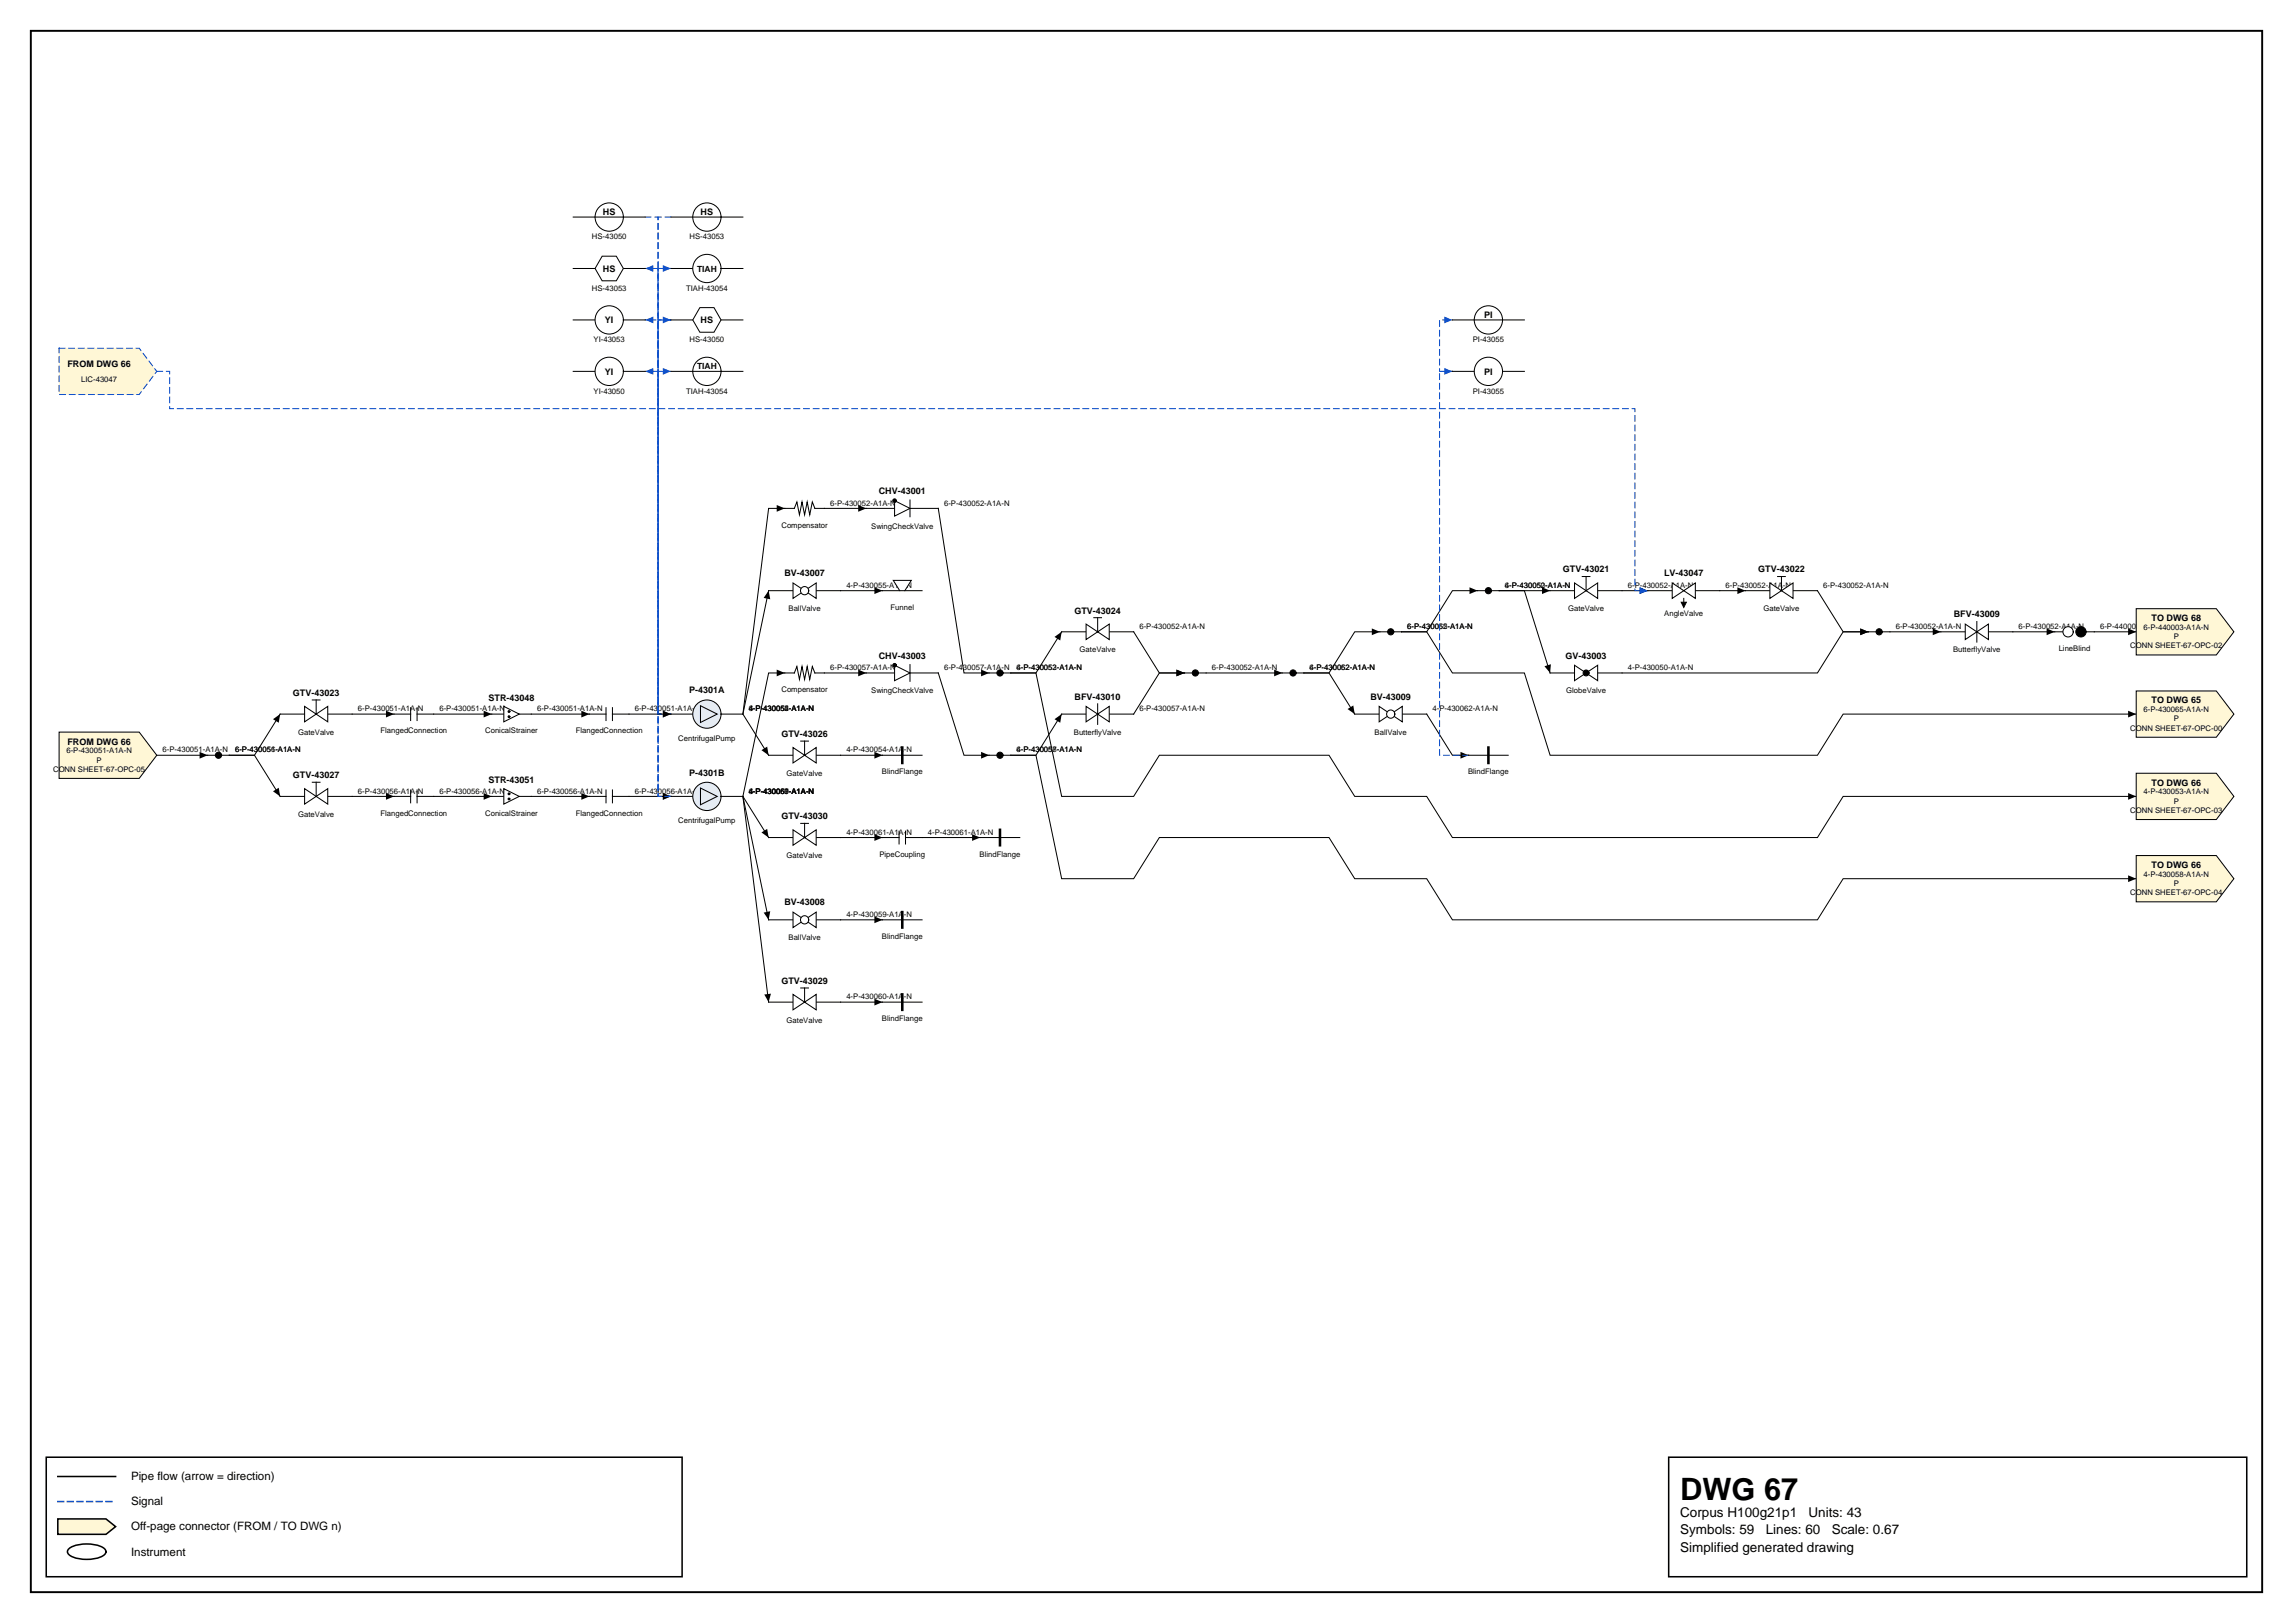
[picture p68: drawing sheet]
<svg xmlns="http://www.w3.org/2000/svg" width="420mm" height="297mm" viewBox="0 0 420 297" stroke-linecap="round" stroke-linejoin="round" font-family="sans-serif">
<defs><g id="words">
<text font-size="5.6" x="307.6" y="274.5">DWG 67</text>
<g font-size="2.5">
<text x="307.6" y="277.6">Corpus H100g21p1</text>
<text x="307.6" y="280.8">Symbols: 59</text>
<text x="323.3" y="280.8">Lines: 60</text>
<text x="331.1" y="277.6">Units: 43</text>
<text x="335.3" y="280.8">Scale: 0.67</text>
<text x="307.6" y="284">Simplified generated drawing</text>
</g>
<g font-size="2.1">
<text x="24" y="270.9">Pipe flow (arrow = direction)</text>
<text x="24" y="275.5">Signal</text>
<text x="24" y="280.1">Off-page connector (FROM / TO DWG n)</text>
<text x="24" y="284.7">Instrument</text>
</g>
<g font-size="1.6">
<text x="110.4" y="39.4">HS</text>
<text x="128.3" y="39.4">HS</text>
<text x="110.4" y="49.7">HS</text>
<text x="127.6" y="49.7">TIAH</text>
<text x="110.8" y="59.1">YI</text>
<text x="128.3" y="59.1">HS</text>
<text x="271.7" y="58.2">PI</text>
<text x="12.3" y="67.1">FROM DWG 66</text>
<text x="110.8" y="68.5">YI</text>
<text x="127.6" y="67.6">TIAH</text>
<text x="271.7" y="68.5">PI</text>
<text x="160.9" y="90.4">CHV-43001</text>
<text x="143.6" y="105.5">BV-43007</text>
<text x="286.1" y="104.8">GTV-43021</text>
<text x="304.7" y="105.5">LV-43047</text>
<text x="321.9" y="104.8">GTV-43022</text>
<text x="196.7" y="112.3">GTV-43024</text>
<text x="357.7" y="113">BFV-43009</text>
<text x="393.9" y="113.7">TO DWG 68</text>
<text x="160.9" y="120.5">CHV-43003</text>
<text x="286.6" y="120.5">GV-43003</text>
<text x="53.6" y="127.3">GTV-43023</text>
<text x="89.4" y="128.3">STR-43048</text>
<text x="126.2" y="126.9">P-4301A</text>
<text x="196.7" y="128">BFV-43010</text>
<text x="250.9" y="128">BV-43009</text>
<text x="393.9" y="128.7">TO DWG 65</text>
<text x="12.3" y="136.3">FROM DWG 66</text>
<text x="143.1" y="134.9">GTV-43026</text>
<text x="53.6" y="142.4">GTV-43027</text>
<text x="89.4" y="143.3">STR-43051</text>
<text x="126.2" y="141.9">P-4301B</text>
<text x="393.9" y="143.8">TO DWG 66</text>
<text x="143.1" y="149.9">GTV-43030</text>
<text x="393.9" y="158.9">TO DWG 66</text>
<text x="143.6" y="165.7">BV-43008</text>
<text x="143.1" y="180.1">GTV-43029</text>
</g>
<g font-size="1.4">
<text x="108.4" y="43.8">HS-43050</text>
<text x="126.2" y="43.8">HS-43053</text>
<text x="108.4" y="53.2">HS-43053</text>
<text x="125.6" y="53.2">TIAH-43054</text>
<text x="108.7" y="62.6">YI-43053</text>
<text x="126.2" y="62.6">HS-43050</text>
<text x="269.6" y="62.6">PI-43055</text>
<text x="14.9" y="69.9">LIC-43047</text>
<text x="108.7" y="72.1">YI-43050</text>
<text x="125.6" y="72.1">TIAH-43054</text>
<text x="269.6" y="72.1">PI-43055</text>
<text x="152" y="92.5">6-P-430052-A1A-N</text>
<text x="172.8" y="92.5">6-P-430052-A1A-N</text>
<text x="143.1" y="96.5">Compensator</text>
<text x="159.5" y="96.8">SwingCheckValve</text>
<text x="155" y="107.6">4-P-430055-A1A-N</text>
<text x="275.5" y="107.6">6-P-430052-A1A-N</text>
<text x="275.5" y="107.6">4-P-430050-A1A-N</text>
<text x="298" y="107.6">6-P-430052-A1A-N</text>
<text x="315.9" y="107.6">6-P-430052-A1A-N</text>
<text x="333.8" y="107.6">6-P-430052-A1A-N</text>
<text x="144.4" y="111.8">BallValve</text>
<text x="163" y="111.6">Funnel</text>
<text x="287.1" y="111.8">GateValve</text>
<text x="304.7" y="112.8">AngleValve</text>
<text x="322.9" y="111.8">GateValve</text>
<text x="197.7" y="119.4">GateValve</text>
<text x="208.6" y="115.1">6-P-430052-A1A-N</text>
<text x="257.6" y="115.1">6-P-430052-A1A-N</text>
<text x="257.6" y="115.1">6-P-430065-A1A-N</text>
<text x="347.1" y="115.1">6-P-430052-A1A-N</text>
<text x="357.6" y="119.4">ButterflyValve</text>
<text x="369.6" y="115.1">6-P-430052-A1A-N</text>
<text x="376.9" y="119.1">LineBlind</text>
<text x="384.5" y="115.1">6-P-440003-A1A-N</text>
<text x="390" y="118.7">CONN SHEET-67-OPC-02</text>
<text x="392.4" y="115.3">6-P-440003-A1A-N</text>
<text x="398" y="117">P</text>
<text x="152" y="122.6">6-P-430057-A1A-N</text>
<text x="172.8" y="122.6">6-P-430057-A1A-N</text>
<text x="186.1" y="122.6">6-P-430052-A1A-N</text>
<text x="186.1" y="122.6">4-P-430053-A1A-N</text>
<text x="221.9" y="122.6">6-P-430052-A1A-N</text>
<text x="239.8" y="122.6">4-P-430062-A1A-N</text>
<text x="239.8" y="122.6">6-P-430052-A1A-N</text>
<text x="298" y="122.6">4-P-430050-A1A-N</text>
<text x="65.5" y="130.2">6-P-430051-A1A-N</text>
<text x="80.5" y="130.2">6-P-430051-A1A-N</text>
<text x="98.3" y="130.2">6-P-430051-A1A-N</text>
<text x="116.2" y="130.2">6-P-430051-A1A-N</text>
<text x="137.1" y="130.2">6-P-430052-A1A-N</text>
<text x="137.1" y="130.2">4-P-430055-A1A-N</text>
<text x="137.1" y="130.2">4-P-430054-A1A-N</text>
<text x="143.1" y="126.7">Compensator</text>
<text x="159.5" y="126.9">SwingCheckValve</text>
<text x="208.6" y="130.2">6-P-430057-A1A-N</text>
<text x="262.3" y="130.2">4-P-430062-A1A-N</text>
<text x="286.7" y="126.9">GlobeValve</text>
<text x="392.4" y="130.3">6-P-430065-A1A-N</text>
<text x="12.2" y="137.9">6-P-430051-A1A-N</text>
<text x="29.8" y="137.7">6-P-430051-A1A-N</text>
<text x="43" y="137.7">6-P-430056-A1A-N</text>
<text x="43" y="137.7">6-P-430051-A1A-N</text>
<text x="54.6" y="134.4">GateValve</text>
<text x="69.7" y="134.2">FlangedConnection</text>
<text x="88.8" y="134.2">ConicalStrainer</text>
<text x="105.4" y="134.2">FlangedConnection</text>
<text x="124.2" y="135.6">CentrifugalPump</text>
<text x="155" y="137.7">4-P-430054-A1A-N</text>
<text x="186.1" y="137.7">6-P-430057-A1A-N</text>
<text x="186.1" y="137.7">4-P-430058-A1A-N</text>
<text x="196.6" y="134.4">ButterflyValve</text>
<text x="251.7" y="134.4">BallValve</text>
<text x="390" y="133.7">CONN SHEET-67-OPC-00</text>
<text x="398" y="132">P</text>
<text x="9.7" y="141.3">CONN SHEET-67-OPC-05</text>
<text x="17.7" y="139.6">P</text>
<text x="144" y="142">GateValve</text>
<text x="161.5" y="141.7">BlindFlange</text>
<text x="268.8" y="141.7">BlindFlange</text>
<text x="54.6" y="149.5">GateValve</text>
<text x="65.5" y="145.2">6-P-430056-A1A-N</text>
<text x="69.7" y="149.3">FlangedConnection</text>
<text x="80.5" y="145.2">6-P-430056-A1A-N</text>
<text x="88.8" y="149.3">ConicalStrainer</text>
<text x="98.3" y="145.2">6-P-430056-A1A-N</text>
<text x="105.4" y="149.3">FlangedConnection</text>
<text x="116.2" y="145.2">6-P-430056-A1A-N</text>
<text x="137.1" y="145.2">4-P-430060-A1A-N</text>
<text x="137.1" y="145.2">6-P-430057-A1A-N</text>
<text x="137.1" y="145.2">4-P-430059-A1A-N</text>
<text x="137.1" y="145.2">4-P-430061-A1A-N</text>
<text x="390" y="148.8">CONN SHEET-67-OPC-03</text>
<text x="392.4" y="145.4">4-P-430053-A1A-N</text>
<text x="398" y="147.1">P</text>
<text x="124.2" y="150.7">CentrifugalPump</text>
<text x="155" y="152.8">4-P-430061-A1A-N</text>
<text x="169.9" y="152.8">4-P-430061-A1A-N</text>
<text x="144" y="157">GateValve</text>
<text x="161" y="156.8">PipeCoupling</text>
<text x="179.4" y="156.8">BlindFlange</text>
<text x="392.4" y="160.5">4-P-430058-A1A-N</text>
<text x="155" y="167.8">4-P-430059-A1A-N</text>
<text x="390" y="163.9">CONN SHEET-67-OPC-04</text>
<text x="398" y="162.2">P</text>
<text x="144.4" y="172.1">BallValve</text>
<text x="161.5" y="171.9">BlindFlange</text>
<text x="155" y="182.9">4-P-430060-A1A-N</text>
<text x="144" y="187.1">GateValve</text>
<text x="161.5" y="186.9">BlindFlange</text>
</g>
</g></defs>
<path d="M5.6 5.6h408.6v285.8h-408.6z" fill="none" stroke="#000" stroke-width=".35"/>
<path d="M8.5 266.7h116.4v21.9h-116.4zM10.6 270.2h10.6M305.5 266.7h105.8v21.9h-105.8z" fill="none" stroke="#000" stroke-width=".28"/>
<path d="M10.6 274.8h10.6" fill="none" stroke="#0046c8" stroke-width=".28" stroke-dasharray="1.1 .7"/>
<path d="M10.6 278h8.8l1.8 1.4-1.8 1.4h-8.8z" fill="#fff7d6" stroke="#000" stroke-width=".28"/>
<path d="M12.7 283.4a6.7 6.7 0 0 1 6.3 0 .72 .72 0 0 1 0 1.2 6.7 6.7 0 0 1-6.3 0 .72 .72 0 0 1 0-1.2z" fill="none" stroke="#000" stroke-width=".28"/>
<path d="M122.8 130.7h-2.3v-62.7h-2.4" fill="none" stroke="#0046c8" stroke-width=".19" stroke-dasharray="1.1 .7"/>
<path d="M118.1 68l1.5-.7v1.3z" fill="#0046c8"/>
<path d="M143.7 93h-3l-4.7 37.7M140.7 108.1l-4.7 22.6M136 130.7l4.7 7.5M171.8 123.2l4.7 15h4.6" fill="none" stroke="#000" stroke-width=".19"/>
<path d="M142.2 92.4l1.5 .6-1.5 .7zM140.7 108.1l.3 1.6-1.2-.3zM139.4 137.3l1.1-.7 .2 1.6zM179.6 137.6l1.5 .6-1.5 .6z" fill="#000"/>
<path d="M265.9 68h-2.3v-9.4h2.3" fill="none" stroke="#0046c8" stroke-width=".19" stroke-dasharray="1.1 .7"/>
<path d="M264.4 57.9l1.5 .7-1.5 .6z" fill="#0046c8"/>
<path d="M332.7 108.1l4.7 7.5h4.7M368.5 115.6h7.7M79.4 130.7h10.6M216.9 123.2h-4.6l-4.8 7.5M220.8 123.2h14" fill="none" stroke="#000" stroke-width=".19"/>
<path d="M340.6 115l1.5 .6-1.5 .7zM374.7 115l1.5 .6-1.5 .7zM88.5 130.1l1.5 .6-1.5 .6zM215.4 122.5l1.5 .7-1.5 .6zM233.3 122.5l1.5 .7-1.5 .6z" fill="#000"/>
<path d="M122.8 58.6h-2.3v72.1h2.3" fill="none" stroke="#0046c8" stroke-width=".19" stroke-dasharray="1.1 .7"/>
<path d="M121.4 130.1l1.4 .6-1.4 .6z" fill="#0046c8"/>
<path d="M122.8 49.1h-2.3v18.9h2.3" fill="none" stroke="#0046c8" stroke-width=".19" stroke-dasharray="1.1 .7"/>
<path d="M121.4 67.3l1.4 .7-1.4 .6z" fill="#0046c8"/>
<path d="M122.8 39.7h-2.3v9.4h-2.4" fill="none" stroke="#0046c8" stroke-width=".19" stroke-dasharray="1.1 .7"/>
<path d="M118.1 49.1l1.5-.6v1.3z" fill="#0046c8"/>
<g fill="none" stroke="#000" stroke-width=".19">
<path d="M194.4 115.6l-4.7 7.6h-4.6h4.6l4.7 22.6h13.1l4.8-7.6h31l4.7 7.6h13.2l4.7 7.5h66.8l4.7-7.5h53.7M207.5 115.6l4.8 7.6h4.6M283.8 108.1h-9.3h4.6l4.7 15.1M297 108.1h4.7M314.9 108.1h4.7M346 115.6h9.3M383.4 115.6h7.7M28.7 138.2h9.3M64.5 130.7h7.6M115.2 130.7h7.6M150.9 123.2h7.7M194.4 130.7l-4.7 7.5h-4.6h4.6l4.7 22.6h13.1l4.8-7.5h31l4.7 7.5h13.2l4.7 7.5h66.8l4.7-7.5h53.7"/>
<path d="M64.5 145.8h7.6M168.8 153.3h10.7M153.9 183.4h7.7"/>
</g>
<g fill="#000">
<path d="M193.1 116.6l1.3-1-.3 1.6zM282.3 107.5l1.5 .6-1.5 .6zM300.2 107.5l1.5 .6-1.5 .6zM318.1 107.5l1.5 .6-1.5 .6zM353.9 115l1.4 .6-1.4 .7zM389.6 115l1.5 .6-1.5 .7zM36.5 137.6l1.5 .6-1.5 .6zM70.7 130.1l1.4 .6-1.4 .6zM121.4 130.1l1.4 .6-1.4 .6zM157.1 122.5l1.5 .7-1.5 .6zM193.1 131.6l1.3-.9-.3 1.6zM215.4 122.5l1.5 .7-1.5 .6z"/>
<path d="M282.8 121.9l1.1-.3-.1 1.6zM70.7 145.1l1.4 .7-1.4 .6zM178 152.7l1.5 .6-1.5 .6zM389.6 145.1l1.5 .7-1.5 .6zM389.6 160.2l1.5 .6-1.5 .6zM160.1 182.8l1.5 .6-1.5 .6z"/>
</g>
<path d="M28.7 68h2.4v6.8h268.2v33.3h2.4" fill="none" stroke="#0046c8" stroke-width=".19" stroke-dasharray="1.1 .7"/>
<path d="M300.2 107.5l1.5 .6-1.5 .6z" fill="#0046c8"/>
<path d="M150.9 93h7.7M252.6 115.6h-4.6l-4.7 7.6h-4.6h4.6l4.7 7.5M270.5 108.1h-4.6l-4.7 7.5h-4.6h4.6l4.7 7.6h13.2l4.7 15h48.9l4.7-7.5h53.7M342.1 115.6h-4.7l-4.7 7.6h-35.7M51.3 130.7l-4.7 7.5h-4.6h4.6l4.7 7.6M97.3 130.7h10.6M261.2 130.7l4.7 7.5h3M79.4 145.8h10.6M153.9 153.3h7.7M153.9 168.3h7.7" fill="none" stroke="#000" stroke-width=".19"/>
<g fill="#000">
<path d="M157.1 92.4l1.5 .6-1.5 .7zM251.2 115l1.4 .6-1.4 .7zM269 107.5l1.5 .6-1.5 .6zM340.6 115l1.5 .6-1.5 .7zM50 131.6l1.3-.9-.3 1.6zM106.4 130.1l1.5 .6-1.5 .6zM246.7 129.8l1.1-.7 .2 1.6zM267.4 137.6l1.5 .6-1.5 .6zM389.6 130.1l1.5 .6-1.5 .6zM50 144.8l1-.6 .3 1.6zM88.5 145.1l1.5 .7-1.5 .6zM160.1 152.7l1.5 .6-1.5 .6z"/>
<path d="M160.1 167.7l1.5 .6-1.5 .7z"/>
</g>
<path d="M118.1 49.1h2.4v96.7h2.3" fill="none" stroke="#0046c8" stroke-width=".19" stroke-dasharray="1.1 .7"/>
<path d="M121.4 145.1l1.4 .7-1.4 .6z" fill="#0046c8"/>
<path d="M115.2 145.8h7.6" fill="none" stroke="#000" stroke-width=".19"/>
<path d="M121.4 145.1l1.4 .7-1.4 .6z" fill="#000"/>
<path d="M118.1 39.7h2.4v18.9h2.3" fill="none" stroke="#0046c8" stroke-width=".19" stroke-dasharray="1.1 .7"/>
<path d="M121.4 57.9l1.4 .7-1.4 .6z" fill="#0046c8"/>
<path d="M171.8 93l4.7 30.2h4.6" fill="none" stroke="#000" stroke-width=".19"/>
<path d="M179.6 122.5l1.5 .7-1.5 .6z" fill="#000"/>
<path d="M268.9 138.2h-5.3v-70.2h2.3" fill="none" stroke="#0046c8" stroke-width=".19" stroke-dasharray="1.1 .7"/>
<path d="M264.4 67.3l1.5 .7-1.5 .6z" fill="#0046c8"/>
<path d="M122.8 145.8h-2.3v-96.7h2.3" fill="none" stroke="#0046c8" stroke-width=".19" stroke-dasharray="1.1 .7"/>
<path d="M121.4 48.5l1.4 .6-1.4 .7z" fill="#0046c8"/>
<path d="M143.7 123.2h-3l-4.7 22.6 4.7 37.6" fill="none" stroke="#000" stroke-width=".19"/>
<path d="M142.2 122.5l1.5 .7-1.5 .6zM139.9 182l1.2-.1-.4 1.5z" fill="#000"/>
<path d="M122.8 145.8h-2.3v-87.2h-2.4" fill="none" stroke="#0046c8" stroke-width=".19" stroke-dasharray="1.1 .7"/>
<path d="M118.1 58.6l1.5-.7v1.3z" fill="#0046c8"/>
<path d="M153.9 108.1h7.7M122.8 130.7h4M132 130.7h4M153.9 138.2h14.9M97.3 145.8h10.6M140.7 153.3l-4.7-7.5 4.7 22.5" fill="none" stroke="#000" stroke-width=".19"/>
<path d="M160.1 107.5l1.5 .6-1.5 .6zM160.1 137.6l1.5 .6-1.5 .6zM106.4 145.1l1.5 .7-1.5 .6zM139.4 152.4l1.1-.7 .2 1.6zM139.8 167l1.2-.2-.3 1.5z" fill="#000"/>
<path d="M165.2 136.8v2.8" fill="none" stroke="#000" stroke-width=".47"/>
<circle cx="129.4" cy="130.7" r="2.59" fill="#e2ecf7" stroke="#000" stroke-width=".19"/>
<path d="M128.2 129.2l3.1 1.5-3.1 1.5zM158.6 123.2h5.2M166.6 123.2h5.2" fill="none" stroke="#000" stroke-width=".19"/>
<path d="M163.8 121.8l2.8 1.4-2.8 1.4z" fill="#fff" stroke="#000" stroke-width=".19"/>
<path d="M265.9 68h4M275.1 68h4M166.6 121.6v3.1" fill="none" stroke="#000" stroke-width=".19"/>
<circle cx="163.8" cy="121.8" r=".33" fill="#000" stroke="#000" stroke-width=".19"/>
<circle cx="272.5" cy="68" r="2.59" fill="#fff" stroke="#000" stroke-width=".19"/>
<path d="M355.3 115.6h4.5M364 115.6h4.5M216.9 123.2h3.9M161.6 183.4h7.2" fill="none" stroke="#000" stroke-width=".19"/>
<circle cx="218.8" cy="123.2" r=".56" fill="#000" stroke="#000" stroke-width=".19"/>
<path d="M165.2 182v2.8" fill="none" stroke="#000" stroke-width=".47"/>
<path d="M359.8 114.2l4.2 2.8v-2.8l-4.2 2.8z" fill="#fff" stroke="#000" stroke-width=".19"/>
<path d="M361.9 113.8v3.7M194.4 130.7h4.4M203.1 130.7h4.4" fill="none" stroke="#000" stroke-width=".19"/>
<path d="M198.8 129.3l4.3 2.8v-2.8l-4.3 2.8z" fill="#fff" stroke="#000" stroke-width=".19"/>
<path d="M319.6 108.1h4.4M328.3 108.1h4.4M201 128.8v3.8" fill="none" stroke="#000" stroke-width=".19"/>
<path d="M324 106.7l4.3 2.8v-2.8l-4.3 2.8z" fill="#fff" stroke="#000" stroke-width=".19"/>
<path d="M122.8 68h4M132 68h4M325.4 105.5h1.5M326.2 105.5v2.6M161.6 168.3h7.2" fill="none" stroke="#000" stroke-width=".19"/>
<path d="M165.2 166.9v2.9" fill="none" stroke="#000" stroke-width=".47"/>
<circle cx="129.4" cy="68" r="2.59" fill="#fff" stroke="#000" stroke-width=".19"/>
<path d="M122.8 58.6h4M132 58.6h4M126.8 68h5.2M72.1 130.7h3.1M75.2 129.5v2.4M76.4 130.7h3M76.4 129.5v2.4" fill="none" stroke="#000" stroke-width=".19"/>
<path d="M128.1 56.3h2.6l1.3 2.3-1.3 2.2h-2.6l-1.3-2.2z" fill="#fff" stroke="#000" stroke-width=".19"/>
<path d="M391.1 111.4h14.7l3.2 4.2-3.2 4.3h-14.7z" fill="#fff7d6" stroke="#000" stroke-width=".19"/>
<path d="M122.8 49.1h4M132 49.1h4" fill="none" stroke="#000" stroke-width=".19"/>
<circle cx="129.4" cy="49.1" r="2.59" fill="#fff" stroke="#000" stroke-width=".19"/>
<path d="M122.8 39.7h4M132 39.7h4" fill="none" stroke="#000" stroke-width=".19"/>
<circle cx="129.4" cy="39.7" r="2.59" fill="#fff" stroke="#000" stroke-width=".19"/>
<path d="M126.8 39.7h5.2M161.6 108.1h3.1M165.7 108.1h3.1M270.5 108.1h4" fill="none" stroke="#000" stroke-width=".19"/>
<circle cx="272.5" cy="108.1" r=".56" fill="#000" stroke="#000" stroke-width=".19"/>
<path d="M163.5 106.2h3.3l-1.1 1.9h-1z" fill="#fff" stroke="#000" stroke-width=".19"/>
<path d="M51.3 145.8h4.5M60 145.8h4.5" fill="none" stroke="#000" stroke-width=".19"/>
<path d="M55.8 144.3l4.2 2.9v-2.9l-4.2 2.9z" fill="#fff" stroke="#000" stroke-width=".19"/>
<path d="M283.8 108.1h4.5M292.5 108.1h4.5M57.2 143.2h1.4M57.9 143.2v2.6" fill="none" stroke="#000" stroke-width=".19"/>
<path d="M288.3 106.7l4.2 2.8v-2.8l-4.2 2.8z" fill="#fff" stroke="#000" stroke-width=".19"/>
<path d="M289.7 105.5h1.4M290.4 105.5v2.6M140.7 183.4h4.5M149.4 183.4h4.5" fill="none" stroke="#000" stroke-width=".19"/>
<path d="M145.2 182l4.2 2.8v-2.8l-4.2 2.8z" fill="#fff" stroke="#000" stroke-width=".19"/>
<path d="M194.4 115.6h4.4M203.1 115.6h4.4M161.6 153.3h3M164.6 152.1v2.4M165.8 153.3h3M165.8 152.1v2.4M146.6 180.8h1.4M147.3 180.8v2.6" fill="none" stroke="#000" stroke-width=".19"/>
<path d="M198.8 114.2l4.3 2.8v-2.8l-4.3 2.8z" fill="#fff" stroke="#000" stroke-width=".19"/>
<path d="M200.3 113h1.4M201 113v2.6M51.3 130.7h4.5M60 130.7h4.5" fill="none" stroke="#000" stroke-width=".19"/>
<path d="M55.8 129.3l4.2 2.8v-2.8l-4.2 2.8z" fill="#fff" stroke="#000" stroke-width=".19"/>
<path d="M57.2 128.1h1.4M57.9 128.1v2.6" fill="none" stroke="#000" stroke-width=".19"/>
<path d="M391.1 126.5h14.7l3.2 4.2-3.2 4.2h-14.7z" fill="#fff7d6" stroke="#000" stroke-width=".19"/>
<path d="M301.7 108.1h4.5M310.4 108.1h4.5" fill="none" stroke="#000" stroke-width=".19"/>
<path d="M306.2 106.7l4.2 2.8v-2.8l-4.2 2.8z" fill="#fff" stroke="#000" stroke-width=".19"/>
<path d="M308.3 109.5v1" fill="none" stroke="#000" stroke-width=".19"/>
<path d="M307.8 110.2h.9l-.4 1z" fill="#000" stroke="#000" stroke-width=".19"/>
<path d="M391.1 156.6h14.7l3.2 4.2-3.2 4.3h-14.7z" fill="#fff7d6" stroke="#000" stroke-width=".19"/>
<path d="M104.9 68h4M114.1 68h4M143.7 123.2h1.7l.5-1.2 .5 2.3 .4-2.3 .5 2.3 .5-2.3 .4 2.3 .5-2.3 .5 1.2h1.7M181.1 123.2h4M181.1 138.2h4" fill="none" stroke="#000" stroke-width=".19"/>
<g fill="#000" stroke="#000" stroke-width=".19">
<circle cx="183.1" cy="123.2" r=".57"/>
<circle cx="183.1" cy="138.2" r=".56"/>
</g>
<circle cx="111.5" cy="68" r="2.59" fill="#fff" stroke="#000" stroke-width=".19"/>
<path d="M104.9 58.6h4M114.1 58.6h4" fill="none" stroke="#000" stroke-width=".19"/>
<circle cx="111.5" cy="58.6" r="2.59" fill="#fff" stroke="#000" stroke-width=".19"/>
<path d="M342.1 115.6h3.9M376.2 115.6h1.5M381.9 115.6h1.5M107.9 130.7h3M110.9 129.5v2.4M112.1 130.7h3.1M112.1 129.5v2.4" fill="none" stroke="#000" stroke-width=".19"/>
<circle cx="344" cy="115.6" r=".56" fill="#000" stroke="#000" stroke-width=".19"/>
<circle cx="378.6" cy="115.6" r=".94" fill="#fff" stroke="#000" stroke-width=".19"/>
<circle cx="381" cy="115.6" r=".94" fill="#000" stroke="#000" stroke-width=".19"/>
<path d="M10.8 134h14.7l3.2 4.2-3.2 4.3h-14.7z" fill="#fff7d6" stroke="#000" stroke-width=".19"/>
<path d="M10.8 63.7h14.7l3.2 4.3-3.2 4.2h-14.7z" fill="#fff7d6" stroke="#0046c8" stroke-width=".19" stroke-dasharray="1.1 .7"/>
<path d="M248 130.7h4.5M256.7 130.7h4.5" fill="none" stroke="#000" stroke-width=".19"/>
<g fill="#fff" stroke="#000" stroke-width=".19">
<path d="M252.5 129.3l4.2 2.8v-2.8l-4.2 2.8z"/>
<circle cx="254.6" cy="130.7" r=".75"/>
</g>
<path d="M252.6 115.6h4M140.7 168.3h4.5M149.4 168.3h4.5" fill="none" stroke="#000" stroke-width=".19"/>
<circle cx="254.6" cy="115.6" r=".56" fill="#000" stroke="#000" stroke-width=".19"/>
<g fill="#fff" stroke="#000" stroke-width=".19">
<path d="M145.2 166.9l4.2 2.9v-2.9l-4.2 2.9z"/>
<circle cx="147.3" cy="168.3" r=".75"/>
</g>
<path d="M283.8 123.2h4.5M292.5 123.2h4.5" fill="none" stroke="#000" stroke-width=".19"/>
<path d="M288.3 121.8l4.2 2.8v-2.8l-4.2 2.8z" fill="#fff" stroke="#000" stroke-width=".19"/>
<circle cx="290.4" cy="123.2" r=".54" fill="#000" stroke="#000" stroke-width=".19"/>
<path d="M265.9 58.6h4M275.1 58.6h4M72.1 145.8h3.1M75.2 144.6v2.3M76.4 145.8h3M76.4 144.6v2.3" fill="none" stroke="#000" stroke-width=".19"/>
<circle cx="272.5" cy="58.6" r="2.59" fill="#fff" stroke="#000" stroke-width=".19"/>
<path d="M269.9 58.6h5.2M90 130.7h2.2M95.1 130.7h2.2" fill="none" stroke="#000" stroke-width=".19"/>
<path d="M92.2 129.3l2.9 1.4-2.9 1.4z" fill="#fff" stroke="#000" stroke-width=".19"/>
<g fill="#000" stroke="#000" stroke-width=".19">
<circle cx="93.2" cy="131.2" r=".17"/>
<circle cx="93.2" cy="130.2" r=".17"/>
</g>
<path d="M143.7 93h1.7l.5-1.1 .5 2.3 .4-2.3 .5 2.3 .5-2.3 .4 2.3 .5-2.3 .5 1.1h1.7M140.7 153.3h4.5M149.4 153.3h4.5" fill="none" stroke="#000" stroke-width=".19"/>
<path d="M145.2 151.9l4.2 2.8v-2.8l-4.2 2.8z" fill="#fff" stroke="#000" stroke-width=".19"/>
<path d="M104.9 49.1h4M114.1 49.1h4M38 138.2h4M234.8 123.2h3.9M146.6 150.7h1.4M147.3 150.7v2.6" fill="none" stroke="#000" stroke-width=".19"/>
<g fill="#000" stroke="#000" stroke-width=".19">
<circle cx="40" cy="138.2" r=".56"/>
<circle cx="236.7" cy="123.2" r=".57"/>
</g>
<path d="M110.2 46.9h2.6l1.3 2.2-1.3 2.3h-2.6l-1.3-2.3z" fill="#fff" stroke="#000" stroke-width=".19"/>
<path d="M104.9 39.7h4M114.1 39.7h4M107.9 145.8h3M110.9 144.6v2.3M112.1 145.8h3.1M112.1 144.6v2.3" fill="none" stroke="#000" stroke-width=".19"/>
<circle cx="111.5" cy="39.7" r="2.59" fill="#fff" stroke="#000" stroke-width=".19"/>
<path d="M108.9 39.7h5.2M158.6 93h5.2M166.6 93h5.2" fill="none" stroke="#000" stroke-width=".19"/>
<path d="M163.8 91.6l2.8 1.4-2.8 1.5z" fill="#fff" stroke="#000" stroke-width=".19"/>
<path d="M166.6 91.5v3.1M268.9 138.2h7.2M122.8 145.8h4M132 145.8h4" fill="none" stroke="#000" stroke-width=".19"/>
<circle cx="163.8" cy="91.6" r=".33" fill="#000" stroke="#000" stroke-width=".19"/>
<path d="M272.5 136.8v2.8" fill="none" stroke="#000" stroke-width=".47"/>
<circle cx="129.4" cy="145.8" r="2.59" fill="#e2ecf7" stroke="#000" stroke-width=".19"/>
<path d="M140.7 108.1h4.5M149.4 108.1h4.5M128.2 144.2l3.1 1.6-3.1 1.5zM179.5 153.3h7.2" fill="none" stroke="#000" stroke-width=".19"/>
<path d="M183.1 151.9v2.8" fill="none" stroke="#000" stroke-width=".47"/>
<g fill="#fff" stroke="#000" stroke-width=".19">
<path d="M145.2 106.7l4.2 2.8v-2.8l-4.2 2.8z"/>
<circle cx="147.3" cy="108.1" r=".75"/>
</g>
<path d="M90 145.8h2.2M95.1 145.8h2.2" fill="none" stroke="#000" stroke-width=".19"/>
<path d="M92.2 144.3l2.9 1.5-2.9 1.4z" fill="#fff" stroke="#000" stroke-width=".19"/>
<g fill="#000" stroke="#000" stroke-width=".19">
<circle cx="93.2" cy="146.2" r=".17"/>
<circle cx="93.2" cy="145.3" r=".16"/>
</g>
<path d="M140.7 138.2h4.5M149.4 138.2h4.5" fill="none" stroke="#000" stroke-width=".19"/>
<path d="M145.2 136.8l4.2 2.8v-2.8l-4.2 2.8z" fill="#fff" stroke="#000" stroke-width=".19"/>
<path d="M146.6 135.6h1.4M147.3 135.6v2.6" fill="none" stroke="#000" stroke-width=".19"/>
<path d="M391.1 141.5h14.7l3.2 4.3-3.2 4.2h-14.7z" fill="#fff7d6" stroke="#000" stroke-width=".19"/>
<use href="#words"/>
</svg>
